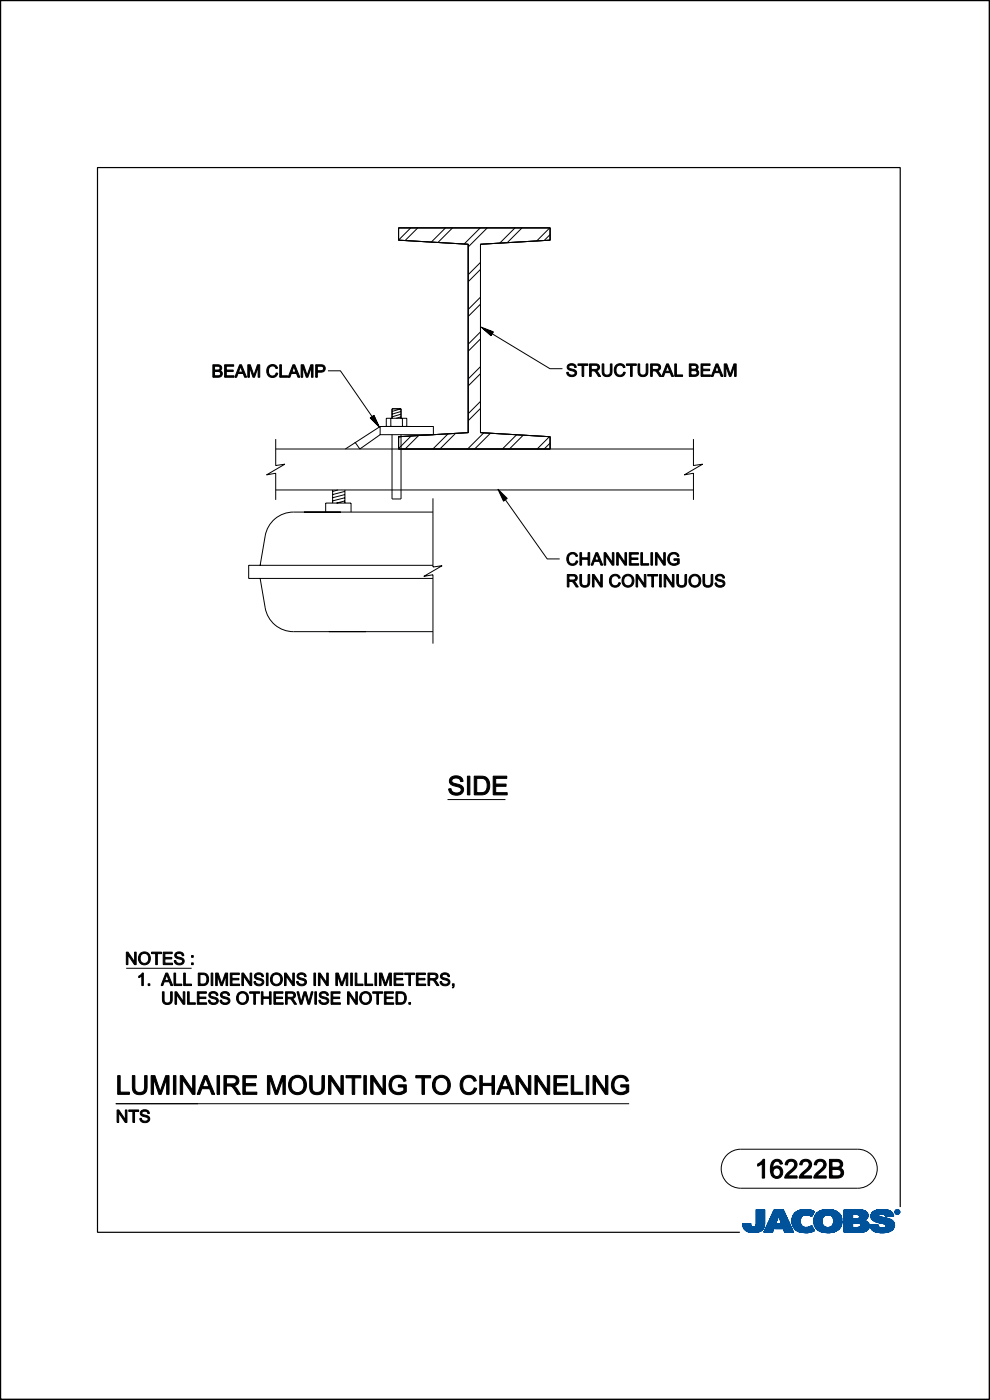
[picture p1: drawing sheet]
<svg xmlns="http://www.w3.org/2000/svg" width="210mm" height="297mm" viewBox="0 0 210 297" stroke-linecap="round" stroke-linejoin="round" font-family="sans-serif">
<path d="M191 256.1v-220.6h-170.3v225.9h136.2M.1 296.6v.3h209.7v-296.8h-209.7v296.8" fill="none" stroke="#000" stroke-width=".25"/>
<g fill="none" stroke="#000" stroke-width=".21">
<path d="M.1 .1h209.8v296.7h-209.8zM84.5 48.3h32.2v2.6l-14.8 .9v40l14.8 .8v2.7h-32.2v-2.7l14.8-.8v-40l-14.8-.9zM84.5 48.3h32.2v2.6l-14.8 .9v40l14.8 .8v2.7M84.5 48.3v2.6l14.8 .9v40l-14.8 .8v2.7M87.1 48.3l-2.6 2.6M88.6 48.3l-2.7 2.7M94.5 48.3l-3 3.1M96 48.3l-3.1 3.1M101.9 48.3l-3.4 3.5M101.9 55.7l-2.6 2.6M101.9 57.2l-2.6 2.6M103.4 48.3l-4.1 4.1"/>
<path d="M109.2 48.3l-3.2 3.3M110.7 48.3l-3.1 3.2M116.6 48.3l-2.8 2.8M116.7 49.8l-1.3 1.2M69.6 78.7h2.6l7.1 10.3-.2-.2 .1-.2 .4 .7-.6-.6 .3-.3 .6 1.3-1-1 .4-.5 .9 1.9-1.5-1.4 .6-.6 1.2 2.5-2-1.9 .8-.6M101.9 63l-2.6 2.6M101.9 70.4l-2.6 2.6M101.9 77.8l-2.6 2.6M101.9 64.5l-2.6 2.6M101.9 71.9l-2.6 2.6M101.9 79.3l-2.6 2.6M104.2 71.2l.5-.8-2.6-1 2.1 1.8 .3-.7-1.9-.8 1.5 1.4 .2-.6-1.3-.5 1.1 .9 .2-.4-.9-.3 .6 .5 .1-.2h-.3l12.9 7.7h2.6"/>
<path d="M58.5 95.3h88.6M58.5 93.2v5.6l1.9-.3-3.9 2.2 2-.3v5.6M80.6 92.2l-4.3 3.1-1-1.5M80.6 90.5l-7.3 4.8M80.6 90.5v1.7M80.6 90.5h11.3v1.7h-11.3M81.9 90.5v-1.8h4.4v1.8M82.9 88.7v1.8M83.2 92.2v13.7h1.9v-13.7M85 88.4l-.9 .3M85 87.9l-1.9 .5M85.1 87.3l-2 .6"/>
<path d="M85.1 86.7h-1.9v2M85.1 86.7v2M85.1 86.7l-2 .6M85.4 88.7v1.8M87.2 92.5l-2.7 2.7M88.8 92.4l-2.9 2.9M95 92l-3.2 3.3M96.6 91.9l-3.3 3.4M101.9 85.2l-2.6 2.6M101.9 86.6l-2.6 2.7M102.6 91.8l-3.4 3.5M104 91.9l-3.3 3.4"/>
<path d="M109.6 92.2l-3 3.1M111 92.3l-2.9 3M116.5 92.6l-2.6 2.7M116.7 94l-1.3 1.3M147.1 93.2v5.6l1.9-.3-3.8 2.2 1.9-.3v5.6M58.5 103.9h88.6M69.1 108.6v-1.9h5.4v1.9M70.6 103.9v2.8M71.7 103.9l-1.1 .3M73.2 103.9v2.8M73.2 104.2l-2.6 .7M73.2 104.9l-2.6 .7"/>
<path d="M73.2 105.6l-2.6 .7M73.2 106.3l-1.8 .4M91.8 108.6h-29.6a6.1 6.1 0 0 0-5.9 5.1l-1.1 6.2M91.8 119.9h-39.1v2.8h39.1M91.8 105.7v14.6l2-.3-3.9 2.3 1.9-.4v14.6M106.8 106.3l.8-.6-2-1.9 1.2 2.5 .6-.6-1.5-1.4 .9 1.9 .5-.5-1.1-1 .6 1.3 .4-.3-.7-.6 .4 .7 .1-.2-.2-.2 9.3 13.2h2.6M55.2 122.7l1.1 6.2a6.1 6.1 0 0 0 5.9 5.1h29.6M94.9 169.6h12.3M26.8 205.4h13.8M24.6 234.1h108.9M154.2 245l1.3-.9 1.6-.3h24.8a4.1 4.1 0 0 1 4.2 4.1 4.1 4.1 0 0 1-4.2 4.2h-24.8a4.1 4.1 0 0 1-3.8-2.6 4.1 4.1 0 0 1 .9-4.5z"/>
</g>
<g fill="#000" stroke="#000" stroke-width=".21">
<path d="M57 77.6a1.15 1.15 0 0 1 1.9 .5l-.4 .1a.87 .87 0 0 0-1.1-.5 .87 .87 0 0 0-.4 1.2 .82 .82 0 0 0 .7 .9 .82 .82 0 0 0 .9-.7l.3 .1a1.22 1.22 0 0 1-1.5 .8 1.22 1.22 0 0 1-.8-1.6z" fill-rule="evenodd"/>
<path d="M120.6 77.4a1.04 1.04 0 0 1 1.6 .5l-.3 .1a.63 .63 0 0 0-.6-.5 .63 .63 0 0 0-.6 .5l.3 .2a1.05 1.05 0 0 1 1.3 1.1 1.11 1.11 0 0 1-1.2 .6 1.11 1.11 0 0 1-.9-.9h.3a.72 .72 0 0 0 .7 .6 .72 .72 0 0 0 .8-.6l-.4-.3a.98 .98 0 0 1-1.2-1.2z" fill-rule="evenodd"/>
<path d="M122.6 77.2h2.1v.3h-.9v2.3h-.3v-2.3h-.9z" fill-rule="evenodd"/>
<path d="M125.1 77.2v2.6h.3v-1.1h.4a.81 .81 0 0 1 .8 .6l.4 .5h.4l-1-1.2a.74 .74 0 0 0 .8-.8 .74 .74 0 0 0-1-.6zM125.4 77.5h.9a.46 .46 0 0 1 .5 .5 .46 .46 0 0 1-.6 .4h-.8z" fill-rule="evenodd"/>
<path d="M127.7 77.2h.4v1.5a.71 .71 0 0 0 .7 .9 .71 .71 0 0 0 .7-.9v-1.5h.3v1.5a1.05 1.05 0 0 1-1 1.2 1.05 1.05 0 0 1-1.1-1.2z" fill-rule="evenodd"/>
<path d="M130.7 77.4a1.15 1.15 0 0 1 1.9 .5l-.3 .1a.87 .87 0 0 0-1.2-.4 .87 .87 0 0 0-.4 1.1 .82 .82 0 0 0 .7 .9 .82 .82 0 0 0 .9-.7l.3 .1a1.22 1.22 0 0 1-1.5 .8 1.22 1.22 0 0 1-.8-1.6z" fill-rule="evenodd"/>
<path d="M132.9 77.2h2.1v.3h-.9v2.3h-.4v-2.3h-.8z" fill-rule="evenodd"/>
<path d="M135.3 77.2h.4v1.5a.71 .71 0 0 0 .7 .9 .71 .71 0 0 0 .7-.9v-1.5h.3v1.5a1.05 1.05 0 0 1-1 1.2 1.05 1.05 0 0 1-1.1-1.2z" fill-rule="evenodd"/>
<path d="M138 77.2v2.6h.4v-1.1h.4a.81 .81 0 0 1 .8 .6l.3 .5h.4l-.9-1.2a.74 .74 0 0 0 .7-.8 .74 .74 0 0 0-.9-.6zM138.4 77.5h.8a.46 .46 0 0 1 .6 .5 .46 .46 0 0 1-.7 .4h-.7z" fill-rule="evenodd"/>
<path d="M141.4 77.2l-1 2.6h.4l.3-.8h1.1l.3 .8h.4l-1.1-2.6zM141.6 77.5l.5 1.3h-.9z" fill-rule="evenodd"/>
<path d="M143.1 77.2h.4v2.3h1.3v.3h-1.7z" fill-rule="evenodd"/>
<path d="M146.2 77.2v2.6h1a.75 .75 0 0 0 1-.4 .75 .75 0 0 0-.5-1 .67 .67 0 0 0 .3-.8 .67 .67 0 0 0-.8-.4zM146.6 77.5h.5a.44 .44 0 0 1 .6 .2 .44 .44 0 0 1-.1 .5l-1 .1zM146.6 78.6h.6a.49 .49 0 0 1 .7 .4 .49 .49 0 0 1-.7 .5h-.6z" fill-rule="evenodd"/>
<path d="M148.7 77.2h1.9v.3h-1.5v.8h1.4v.3h-1.4v.9h1.6v.3h-2z" fill-rule="evenodd"/>
<path d="M151.9 77.2l-1 2.6h.4l.2-.8h1.2l.3 .8h.4l-1.1-2.6zM152.1 77.5l.4 1.3h-.9z" fill-rule="evenodd"/>
<path d="M153.6 77.2h.6l.7 2.3 .8-2.3h.5v2.6h-.4v-2.2l-.8 2.2h-.3l-.7-2.2v2.2h-.4z" fill-rule="evenodd"/>
<path d="M45.2 77.4v2.6h1a.75 .75 0 0 0 .9-.4 .75 .75 0 0 0-.4-1 .67 .67 0 0 0 .3-.8 .67 .67 0 0 0-.8-.4zM45.5 77.7h.5a.44 .44 0 0 1 .6 .1 .44 .44 0 0 1-.1 .6l-1 .1zM45.5 78.8h.6a.49 .49 0 0 1 .7 .4 .49 .49 0 0 1-.6 .5h-.7z" fill-rule="evenodd"/>
<path d="M47.6 77.4h2v.3h-1.6v.8h1.5v.3h-1.5v.9h1.6v.3h-2z" fill-rule="evenodd"/>
<path d="M50.8 77.4l-1 2.6h.4l.3-.8h1.1l.3 .8h.4l-1.1-2.6zM51 77.7l.5 1.2h-.9z" fill-rule="evenodd"/>
<path d="M52.6 77.4h.5l.7 2.3 .8-2.3h.5v2.6h-.3v-2.2l-.8 2.2h-.3l-.8-2.2v2.2h-.3z" fill-rule="evenodd"/>
<path d="M59.3 77.4h.4v2.3h1.3v.3h-1.7z" fill-rule="evenodd"/>
<path d="M62.1 77.4l-1 2.6h.4l.3-.8h1.1l.3 .8h.4l-1.1-2.6zM62.3 77.7l.5 1.2h-.9z" fill-rule="evenodd"/>
<path d="M63.9 77.4h.5l.8 2.3 .7-2.3h.5v2.6h-.3v-2.2l-.8 2.2h-.3l-.8-2.2v2.2h-.3z" fill-rule="evenodd"/>
<path d="M67 77.4v2.6h.3v-1h.7a.81 .81 0 0 0 1-.9 .81 .81 0 0 0-1-.7zM67.3 77.7h.7a.49 .49 0 0 1 .6 .5 .49 .49 0 0 1-.6 .4h-.7z" fill-rule="evenodd"/>
<path d="M120.7 117.5a1.15 1.15 0 0 1 1.8 .5l-.3 .1a.87 .87 0 0 0-1.2-.5 .87 .87 0 0 0-.4 1.2 .82 .82 0 0 0 .7 .8 .82 .82 0 0 0 .9-.6l.4 .1a1.22 1.22 0 0 1-1.6 .8 1.22 1.22 0 0 1-.8-1.6z" fill-rule="evenodd"/>
<path d="M123 117.2h.4v1.1h1.3v-1.1h.4v2.7h-.4v-1.3h-1.3v1.3h-.4z" fill-rule="evenodd"/>
<path d="M126.4 117.2l-1 2.7h.4l.2-.8h1.2l.3 .8h.4l-1.1-2.7zM126.6 117.5l.4 1.3h-.9z" fill-rule="evenodd"/>
<path d="M128.1 117.2h.4l1.4 2.1v-2.1h.3v2.7h-.3l-1.4-2.1v2.1h-.4z" fill-rule="evenodd"/>
<path d="M130.8 117.2h.4l1.4 2.1v-2.1h.3v2.7h-.4l-1.4-2.1v2.1h-.3z" fill-rule="evenodd"/>
<path d="M133.5 117.2h1.9v.4h-1.6v.8h1.5v.3h-1.5v.9h1.7v.3h-2z" fill-rule="evenodd"/>
<path d="M135.9 117.2h.4v2.4h1.3v.3h-1.7z" fill-rule="evenodd"/>
<path d="M138.1 117.2h.3v2.7h-.3z" fill-rule="evenodd"/>
<path d="M139 117.2h.4l1.4 2.1v-2.1h.3v2.7h-.3l-1.4-2.1v2.1h-.4z" fill-rule="evenodd"/>
<path d="M142.1 117.5a1.21 1.21 0 0 1 1.9 .5l-.3 .1a.96 .96 0 0 0-1.3-.5 .96 .96 0 0 0-.4 1.4 1.05 1.05 0 0 0 1.7 .3v-.4h-.7v-.4h1.1v1a1.43 1.43 0 0 1-2.1 .1 1.43 1.43 0 0 1 .1-2.1z" fill-rule="evenodd"/>
<path d="M120.3 121.9v2.6h.4v-1.1h.4a.81 .81 0 0 1 .8 .6l.3 .5h.5l-1-1.2a.74 .74 0 0 0 .7-.8 .74 .74 0 0 0-.9-.6zM120.7 122.2h.8a.46 .46 0 0 1 .6 .5 .46 .46 0 0 1-.7 .3h-.7z" fill-rule="evenodd"/>
<path d="M123 121.9h.4v1.5a.71 .71 0 0 0 .6 .9 .71 .71 0 0 0 .7-.9v-1.5h.4v1.5a1.05 1.05 0 0 1-1.1 1.2 1.05 1.05 0 0 1-1-1.2z" fill-rule="evenodd"/>
<path d="M125.7 121.9h.3l1.4 2.1v-2.1h.4v2.6h-.4l-1.4-2.1v2.1h-.3z" fill-rule="evenodd"/>
<path d="M129.7 122.1a1.15 1.15 0 0 1 1.9 .5l-.4 .1a.87 .87 0 0 0-1.1-.5 .87 .87 0 0 0-.5 1.2 .82 .82 0 0 0 .8 .9 .82 .82 0 0 0 .9-.7l.3 .1a1.22 1.22 0 0 1-1.5 .8 1.22 1.22 0 0 1-.8-1.6z" fill-rule="evenodd"/>
<path d="M132.3 122.2a1.34 1.34 0 0 0 0 2 1.34 1.34 0 0 0 2-.3 1.33 1.33 0 0 0-.2-1.7 1.33 1.33 0 0 0-1.8 0zM132.6 122.4a.99 .99 0 0 1 1.5 .8 .99 .99 0 0 1-1.5 .8l-.3-.8z" fill-rule="evenodd"/>
<path d="M134.9 121.9h.4l1.4 2.1v-2.1h.3v2.6h-.4l-1.3-2.1v2.1h-.4z" fill-rule="evenodd"/>
<path d="M137.4 121.9h2.1v.3h-.9v2.3h-.3v-2.3h-.9z" fill-rule="evenodd"/>
<path d="M139.9 121.9h.4v2.6h-.4z" fill-rule="evenodd"/>
<path d="M140.9 121.9h.3l1.4 2.1v-2.1h.4v2.6h-.4l-1.4-2.1v2.1h-.3z" fill-rule="evenodd"/>
<path d="M143.6 121.9h.3v1.5a.71 .71 0 0 0 .7 .9 .71 .71 0 0 0 .7-.9v-1.5h.3v1.5a1.05 1.05 0 0 1-1 1.2 1.05 1.05 0 0 1-1-1.2z" fill-rule="evenodd"/>
<path d="M146.5 122.2a1.34 1.34 0 0 0 0 2 1.34 1.34 0 0 0 2-.3 1.33 1.33 0 0 0-.2-1.7 1.33 1.33 0 0 0-1.8 0zM146.8 122.4a.99 .99 0 0 1 1.5 .8 .99 .99 0 0 1-1.6 .8l-.2-.8z" fill-rule="evenodd"/>
<path d="M149.1 121.9h.4v1.5a.71 .71 0 0 0 .7 .9 .71 .71 0 0 0 .6-.9v-1.5h.4v1.5a1.05 1.05 0 0 1-1 1.2 1.05 1.05 0 0 1-1.1-1.2z" fill-rule="evenodd"/>
<path d="M152 122a1.04 1.04 0 0 1 1.7 .6l-.3 .1a.63 .63 0 0 0-.7-.6 .63 .63 0 0 0-.6 .6l.4 .2a1.05 1.05 0 0 1 1.2 1.1 1.11 1.11 0 0 1-1.1 .6 1.11 1.11 0 0 1-.9-.9l.3-.1a.72 .72 0 0 0 .7 .7 .72 .72 0 0 0 .7-.6l-.4-.3a.98 .98 0 0 1-1.1-1.2z" fill-rule="evenodd"/>
<path d="M95.6 165a1.56 1.56 0 0 1 2.6 .8h-.5a1 1 0 0 0-.9-.7 1 1 0 0 0-1 .5l.3 .5a2.97 2.97 0 0 1 2.2 1 1.31 1.31 0 0 1-1.8 1.6 1.35 1.35 0 0 1-1.3-1.3l.5-.1a1.14 1.14 0 0 0 1 .9 1.14 1.14 0 0 0 1.1-.6 1.5 1.5 0 0 0-1.5-.9 1.03 1.03 0 0 1-.9-.6 1.03 1.03 0 0 1 .2-1.1z" fill-rule="evenodd"/>
<path d="M99.1 164.7h.6v3.9h-.6z" fill-rule="evenodd"/>
<path d="M100.6 164.7v3.9h1.4a1.79 1.79 0 0 0 1.9-2.3 1.64 1.64 0 0 0-1.9-1.6zM101.1 165.1h.9a1.4 1.4 0 0 1 1.3 2.1 1.11 1.11 0 0 1-1.3 1h-.9z" fill-rule="evenodd"/>
<path d="M104.6 164.7h2.9v.4h-2.4v1.2h2.2v.5h-2.2v1.4h2.5v.4h-3z" fill-rule="evenodd"/>
<path d="M26.8 202h.4l1.4 2.1v-2.1h.3v2.6h-.4l-1.4-2v2h-.3z" fill-rule="evenodd"/>
<path d="M29.7 202.3a1.34 1.34 0 0 0 0 2 1.34 1.34 0 0 0 2-.3 1.33 1.33 0 0 0-.2-1.7 1.33 1.33 0 0 0-1.8 0zM30 202.5a.99 .99 0 0 1 1.6 .8 .99 .99 0 0 1-1.6 .8l-.3-.7z" fill-rule="evenodd"/>
<path d="M29.4 207.1l.8-.7h.2v2.7h-.3v-2.1l-.7 .4z" fill-rule="evenodd"/>
<path d="M31.4 208.7h.4v.4h-.4z" fill-rule="evenodd"/>
<path d="M32.2 202h2.1v.3h-.9v2.3h-.4v-2.3h-.8z" fill-rule="evenodd"/>
<path d="M35.2 206.4l-1 2.7h.3l.3-.8h1.1l.3 .8h.4l-1-2.7zM35.4 206.7l.4 1.3h-.9z" fill-rule="evenodd"/>
<path d="M34.6 202h1.9v.3h-1.5v.8h1.4v.3h-1.4v.9h1.6v.3h-2z" fill-rule="evenodd"/>
<path d="M34.5 210.4h.3v1.5a.71 .71 0 0 0 .7 .9 .71 .71 0 0 0 .7-.9v-1.5h.3v1.5a1.05 1.05 0 0 1-1 1.2 1.05 1.05 0 0 1-1-1.2z" fill-rule="evenodd"/>
<path d="M36.9 206.4h.4v2.4h1.3v.3h-1.7z" fill-rule="evenodd"/>
<path d="M37.3 202.1a1.04 1.04 0 0 1 1.7 .6l-.3 .1a.63 .63 0 0 0-.7-.5 .63 .63 0 0 0-.6 .5l.4 .2a1.05 1.05 0 0 1 1.2 1.1 1.11 1.11 0 0 1-1.1 .6 1.11 1.11 0 0 1-.9-.9h.3a.72 .72 0 0 0 .7 .6 .72 .72 0 0 0 .7-.6l-.4-.3a.98 .98 0 0 1-1.1-1.2z" fill-rule="evenodd"/>
<path d="M37.1 210.4h.4l1.4 2.1v-2.1h.3v2.7h-.4l-1.3-2.1v2.1h-.4z" fill-rule="evenodd"/>
<path d="M39 206.4h.3v2.4h1.3v.3h-1.6z" fill-rule="evenodd"/>
<path d="M39.8 210.4h.3v2.3h1.3v.4h-1.6z" fill-rule="evenodd"/>
<path d="M40.6 202.7v.4h.4v-.4zM40.6 204.3v.3h.4v-.3z" fill-rule="evenodd"/>
<path d="M41.9 210.4h1.9v.3h-1.6v.8h1.5v.3h-1.5v.9h1.6v.4h-1.9z" fill-rule="evenodd"/>
<path d="M42.1 206.4v2.7h.9a1.33 1.33 0 0 0 1.2-1.4 1.33 1.33 0 0 0-1.2-1.3zM42.4 206.7h.6a1.02 1.02 0 0 1 .9 1.1 1.02 1.02 0 0 1-.9 1h-.6z" fill-rule="evenodd"/>
<path d="M44.6 210.6a1.04 1.04 0 0 1 1.6 .5l-.3 .1a.63 .63 0 0 0-.6-.5 .63 .63 0 0 0-.6 .5l.3 .2a1.05 1.05 0 0 1 1.3 1.1 1.11 1.11 0 0 1-1.2 .6 1.11 1.11 0 0 1-.9-.9h.3a.72 .72 0 0 0 .7 .6 .72 .72 0 0 0 .8-.6l-.4-.3a.98 .98 0 0 1-1.2-1.2z" fill-rule="evenodd"/>
<path d="M44.8 206.4h.3v2.7h-.3z" fill-rule="evenodd"/>
<path d="M45.7 206.4h.6l.7 2.3 .8-2.3h.5v2.7h-.4v-2.2l-.7 2.2h-.3l-.8-2.3v2.3h-.4z" fill-rule="evenodd"/>
<path d="M47 210.6a1.04 1.04 0 0 1 1.7 .5l-.3 .1a.63 .63 0 0 0-.7-.5 .63 .63 0 0 0-.6 .5l.4 .2a1.05 1.05 0 0 1 1.2 1.1 1.11 1.11 0 0 1-1.1 .6 1.11 1.11 0 0 1-.9-.9h.3a.72 .72 0 0 0 .7 .6 .72 .72 0 0 0 .7-.6l-.4-.3a.98 .98 0 0 1-1.1-1.2z" fill-rule="evenodd"/>
<path d="M48.8 206.4h2v.3h-1.6v.9h1.5v.3h-1.5v.9h1.6v.3h-2z" fill-rule="evenodd"/>
<path d="M50.5 210.7a1.34 1.34 0 0 0 .1 2 1.34 1.34 0 0 0 1.9-.2 1.33 1.33 0 0 0-.2-1.8 1.33 1.33 0 0 0-1.8 0zM50.8 210.9a.99 .99 0 0 1 1.6 .8 .99 .99 0 0 1-1.6 .8l-.3-.7z" fill-rule="evenodd"/>
<path d="M51.3 206.4h.4l1.4 2.1v-2.1h.3v2.7h-.4l-1.4-2.1v2.1h-.3z" fill-rule="evenodd"/>
<path d="M53 210.4h2.1v.3h-.9v2.4h-.4v-2.4h-.8z" fill-rule="evenodd"/>
<path d="M54.2 206.6a1.04 1.04 0 0 1 1.7 .6h-.3a.63 .63 0 0 0-.7-.5 .63 .63 0 0 0-.6 .5l.4 .3a1.05 1.05 0 0 1 1.2 1 1.11 1.11 0 0 1-1.1 .6 1.11 1.11 0 0 1-.9-.9h.3a.72 .72 0 0 0 .7 .6 .72 .72 0 0 0 .7-.6l-.4-.2a.98 .98 0 0 1-1.1-1.3z" fill-rule="evenodd"/>
<path d="M55.4 210.4h.4v1.1h1.4v-1.1h.3v2.7h-.3v-1.3h-1.4v1.3h-.4z" fill-rule="evenodd"/>
<path d="M56.5 206.4h.4v2.7h-.4z" fill-rule="evenodd"/>
<path d="M57.7 206.8a1.34 1.34 0 0 0 0 2 1.34 1.34 0 0 0 2-.3 1.33 1.33 0 0 0-.2-1.8 1.33 1.33 0 0 0-1.8 .1zM58 206.9a.99 .99 0 0 1 1.6 .9 .99 .99 0 0 1-1.6 .7l-.3-.7z" fill-rule="evenodd"/>
<path d="M58.1 210.4h1.9v.3h-1.5v.8h1.4v.3h-1.4v.9h1.6v.4h-2z" fill-rule="evenodd"/>
<path d="M60.4 206.4h.3l1.4 2.1v-2.1h.3v2.7h-.3l-1.4-2.1v2.1h-.3z" fill-rule="evenodd"/>
<path d="M60.6 210.4v2.7h.3v-1.2l.8 .1 .8 1.1h.4l-1-1.3a.74 .74 0 0 0 .8-.8 .74 .74 0 0 0-1-.6zM60.9 210.7h.9a.46 .46 0 0 1 .5 .5 .46 .46 0 0 1-.6 .4h-.8z" fill-rule="evenodd"/>
<path d="M63.3 206.6a1.04 1.04 0 0 1 1.6 .6h-.3a.63 .63 0 0 0-.6-.5 .63 .63 0 0 0-.6 .5l.3 .3a1.05 1.05 0 0 1 1.3 1 1.11 1.11 0 0 1-1.2 .6 1.11 1.11 0 0 1-.9-.9h.3a.72 .72 0 0 0 .7 .6 .72 .72 0 0 0 .8-.6l-.4-.2a.98 .98 0 0 1-1.2-1.3z" fill-rule="evenodd"/>
<path d="M63 210.4h.4l.5 2.3 .6-2.3h.4l.6 2.3 .5-2.3h.4l-.7 2.7h-.4l-.6-2.4-.6 2.4h-.4z" fill-rule="evenodd"/>
<path d="M66.6 206.4h.3v2.7h-.3z" fill-rule="evenodd"/>
<path d="M66.8 210.4h.3v2.7h-.3z" fill-rule="evenodd"/>
<path d="M67.5 206.4h.4l1.4 2.1v-2.1h.3v2.7h-.3l-1.4-2.1v2.1h-.4z" fill-rule="evenodd"/>
<path d="M68 210.6a1.04 1.04 0 0 1 1.7 .5l-.4 .1a.63 .63 0 0 0-.6-.5 .63 .63 0 0 0-.6 .5l.4 .2a1.05 1.05 0 0 1 1.2 1.1 1.11 1.11 0 0 1-1.1 .6 1.11 1.11 0 0 1-1-.9h.4a.72 .72 0 0 0 .7 .6 .72 .72 0 0 0 .7-.6l-.4-.3a.98 .98 0 0 1-1.2-1.2z" fill-rule="evenodd"/>
<path d="M70.2 210.4h1.9v.3h-1.5v.8h1.4v.3h-1.4v.9h1.6v.4h-2z" fill-rule="evenodd"/>
<path d="M71.2 206.4h.6l.7 2.3 .8-2.3h.5v2.7h-.4v-2.2l-.7 2.2h-.4l-.7-2.3v2.3h-.4z" fill-rule="evenodd"/>
<path d="M73.7 210.4h.4l1.4 2.1v-2.1h.3v2.7h-.4l-1.4-2.1v2.1h-.3z" fill-rule="evenodd"/>
<path d="M74.4 206.4h.3v2.7h-.3z" fill-rule="evenodd"/>
<path d="M75.3 206.4h.4v2.4h1.3v.3h-1.7z" fill-rule="evenodd"/>
<path d="M76.6 210.7a1.34 1.34 0 0 0 .1 2 1.34 1.34 0 0 0 2-.2 1.33 1.33 0 0 0-.3-1.8 1.33 1.33 0 0 0-1.8 0zM76.9 210.9a.99 .99 0 0 1 1.6 .8 .99 .99 0 0 1-1.6 .8l-.3-.7z" fill-rule="evenodd"/>
<path d="M77.4 206.4h.4v2.4h1.3v.3h-1.7z" fill-rule="evenodd"/>
<path d="M79.5 206.4h.4v2.7h-.4z" fill-rule="evenodd"/>
<path d="M79.1 210.4h2.1v.3h-.9v2.4h-.4v-2.4h-.8z" fill-rule="evenodd"/>
<path d="M80.5 206.4h.5l.8 2.3 .7-2.3h.5v2.7h-.3v-2.2l-.8 2.2h-.3l-.8-2.3v2.3h-.3z" fill-rule="evenodd"/>
<path d="M81.5 210.4h2v.3h-1.6v.8h1.5v.3h-1.5v.9h1.6v.4h-2z" fill-rule="evenodd"/>
<path d="M83.6 206.4h1.9v.3h-1.6v.9h1.5v.3h-1.5v.9h1.7v.3h-2z" fill-rule="evenodd"/>
<path d="M84 210.4v2.7h1a1.33 1.33 0 0 0 1.2-1.4 1.33 1.33 0 0 0-1.3-1.3zM84.3 210.7h.6a1.02 1.02 0 0 1 .9 1 1.02 1.02 0 0 1-.9 1h-.6z" fill-rule="evenodd"/>
<path d="M86.7 212.7h.4v.4h-.4z" fill-rule="evenodd"/>
<path d="M85.9 206.4h2.1v.3h-.9v2.4h-.4v-2.4h-.8z" fill-rule="evenodd"/>
<path d="M88.3 206.4h1.9v.3h-1.5v.9h1.4v.3h-1.4v.9h1.6v.3h-2z" fill-rule="evenodd"/>
<path d="M90.8 206.4v2.7h.3v-1.2l.8 .1 .8 1.1h.4l-.9-1.2a.74 .74 0 0 0 .7-.9 .74 .74 0 0 0-.9-.6zM91.1 206.7h.9a.46 .46 0 0 1 .5 .5 .46 .46 0 0 1-.6 .4h-.8z" fill-rule="evenodd"/>
<path d="M93.7 206.6a1.04 1.04 0 0 1 1.7 .6h-.4a.63 .63 0 0 0-.6-.5 .63 .63 0 0 0-.6 .5l.4 .3a1.05 1.05 0 0 1 1.2 1 1.11 1.11 0 0 1-1.1 .6 1.11 1.11 0 0 1-1-.9h.4a.72 .72 0 0 0 .7 .6 .72 .72 0 0 0 .7-.6l-.4-.2a.98 .98 0 0 1-1.2-1.3z" fill-rule="evenodd"/>
<path d="M96 208.7h.3v.6l-.3 .3-.1-.1 .2-.4h-.1z" fill-rule="evenodd"/>
<path d="M24.8 235.5h.4l1.4 2.1v-2.1h.3v2.6h-.3l-1.4-2.1v2.1h-.4z" fill-rule="evenodd"/>
<path d="M25 228.2h.5v3.5h1.9v.5h-2.4z" fill-rule="evenodd"/>
<path d="M27.3 235.5h2.1v.3h-.9v2.3h-.3v-2.3h-.9z" fill-rule="evenodd"/>
<path d="M30 235.6a1.04 1.04 0 0 1 1.7 .6h-.3a.63 .63 0 0 0-.7-.5 .63 .63 0 0 0-.6 .6l.4 .2a1.05 1.05 0 0 1 1.2 1.1 1.11 1.11 0 0 1-1.1 .6 1.11 1.11 0 0 1-.9-.9l.3-.1a.72 .72 0 0 0 .7 .7 .72 .72 0 0 0 .7-.6l-.4-.3a.98 .98 0 0 1-1.1-1.2z" fill-rule="evenodd"/>
<path d="M28.1 228.2h.5v2.3a1.06 1.06 0 0 0 1 1.3 1.06 1.06 0 0 0 1.1-1.3v-2.3h.5v2.3a1.57 1.57 0 0 1-1.6 1.7 1.57 1.57 0 0 1-1.5-1.7z" fill-rule="evenodd"/>
<path d="M32.1 228.2h.8l1.1 3.4 1.1-3.4h.8v4h-.5v-3.4l-1.2 3.4h-.5l-1.1-3.4v3.4h-.5z" fill-rule="evenodd"/>
<path d="M36.8 228.2h.5v4h-.5z" fill-rule="evenodd"/>
<path d="M38.2 228.2h.6l2.1 3.1v-3.1h.5v4h-.6l-2.1-3.2v3.2h-.5z" fill-rule="evenodd"/>
<path d="M43.3 228.2l-1.5 4h.6l.4-1.2h1.7l.4 1.2h.6l-1.6-4zM43.6 228.6l.7 1.9h-1.3z" fill-rule="evenodd"/>
<path d="M46 228.2h.6v4h-.6z" fill-rule="evenodd"/>
<path d="M47.5 228.2v4h.5v-1.8h.6a1.22 1.22 0 0 1 1.2 .9l.5 .9h.7l-.8-1.3-.6-.5a1.1 1.1 0 0 0 1.1-1.3 1.1 1.1 0 0 0-1.4-.9zM48 228.6h1.3a.7 .7 0 0 1 .8 .8 .7 .7 0 0 1-.9 .5h-1.2z" fill-rule="evenodd"/>
<path d="M51.5 228.2h2.9v.5h-2.4v1.2h2.2v.4h-2.2v1.4h2.5v.5h-3z" fill-rule="evenodd"/>
<path d="M56.7 228.2h.8l1.2 3.4 1.1-3.4h.7v4h-.5v-3.4l-1.1 3.4h-.5l-1.2-3.4v3.4h-.5z" fill-rule="evenodd"/>
<path d="M61.7 228.7a2.05 2.05 0 0 0-.3 2.5 2.05 2.05 0 0 0 2.4 .9 2.03 2.03 0 0 0 1-2.9 2.03 2.03 0 0 0-3.1-.5zM62.2 229a1.43 1.43 0 0 1 1.7-.2 1.43 1.43 0 0 1 .5 1.7 1.4 1.4 0 0 1-1.7 1.2 1.4 1.4 0 0 1-.9-1.9z" fill-rule="evenodd"/>
<path d="M65.7 228.2h.5v2.3a1.06 1.06 0 0 0 1.1 1.3 1.06 1.06 0 0 0 1-1.3v-2.3h.5v2.3a1.57 1.57 0 0 1-1.5 1.7 1.57 1.57 0 0 1-1.6-1.7z" fill-rule="evenodd"/>
<path d="M69.7 228.2h.5l2.1 3.1v-3.1h.5v4h-.5l-2.1-3.2v3.2h-.5z" fill-rule="evenodd"/>
<path d="M73.4 228.2h3.2v.5h-1.4v3.5h-.5v-3.5h-1.3z" fill-rule="evenodd"/>
<path d="M77.2 228.2h.5v4h-.5z" fill-rule="evenodd"/>
<path d="M78.6 228.2h.6l2.1 3.1v-3.1h.5v4h-.6l-2.1-3.2v3.2h-.5z" fill-rule="evenodd"/>
<path d="M83 228.7a1.85 1.85 0 0 1 3.1 .6l-.5 .1a1.39 1.39 0 0 0-1.8-.7 1.39 1.39 0 0 0-.7 1.8 1.55 1.55 0 0 0 2.6 .8v-.7h-1.2v-.5h1.7v1.5a2.15 2.15 0 0 1-3.1 .1 2.15 2.15 0 0 1-.1-3z" fill-rule="evenodd"/>
<path d="M88.2 228.2h3.2v.5h-1.4v3.5h-.5v-3.5h-1.3z" fill-rule="evenodd"/>
<path d="M92.3 228.7a2.05 2.05 0 0 0-.4 2.5 2.05 2.05 0 0 0 2.5 .9 2.03 2.03 0 0 0 .9-2.9 2.03 2.03 0 0 0-3-.5zM92.7 229a1.43 1.43 0 0 1 1.8-.2 1.43 1.43 0 0 1 .5 1.7 1.4 1.4 0 0 1-1.8 1.2 1.4 1.4 0 0 1-.9-1.9z" fill-rule="evenodd"/>
<path d="M98.1 228.7a1.74 1.74 0 0 1 2.9 .6l-.5 .1a1.25 1.25 0 0 0-1.5-.8 1.25 1.25 0 0 0-.9 1.5 1.26 1.26 0 0 0 .9 1.6 1.26 1.26 0 0 0 1.6-.9l.5 .1a1.83 1.83 0 0 1-2.3 1.2 1.83 1.83 0 0 1-1.2-2.3z" fill-rule="evenodd"/>
<path d="M101.8 228.2h.5v1.6h2.1v-1.6h.5v4h-.5v-1.9h-2.1v1.9h-.5z" fill-rule="evenodd"/>
<path d="M106.9 228.2l-1.6 4h.6l.4-1.2h1.7l.4 1.2h.6l-1.6-4zM107.1 228.6l.7 1.9h-1.3z" fill-rule="evenodd"/>
<path d="M109.5 228.2h.5l2.1 3.1v-3.1h.5v4h-.5l-2.1-3.2v3.2h-.5z" fill-rule="evenodd"/>
<path d="M113.5 228.2h.5l2.1 3.1v-3.1h.5v4h-.5l-2.1-3.2v3.2h-.5z" fill-rule="evenodd"/>
<path d="M117.5 228.2h2.9v.5h-2.4v1.2h2.2v.4h-2.2v1.4h2.5v.5h-3z" fill-rule="evenodd"/>
<path d="M121.2 228.2h.5v3.5h1.9v.5h-2.4z" fill-rule="evenodd"/>
<path d="M124.4 228.2h.5v4h-.5z" fill-rule="evenodd"/>
<path d="M125.8 228.2h.5l2.1 3.1v-3.1h.5v4h-.5l-2.1-3.2v3.2h-.5z" fill-rule="evenodd"/>
<path d="M130.2 228.7a1.85 1.85 0 0 1 3.1 .6l-.5 .1a1.39 1.39 0 0 0-1.8-.7 1.39 1.39 0 0 0-.7 1.8 1.55 1.55 0 0 0 2.5 .8v-.7h-1.1v-.5h1.7v1.5a2.15 2.15 0 0 1-3.1 .1 2.15 2.15 0 0 1-.1-3z" fill-rule="evenodd"/>
<path d="M160.7 246.9l.7-.4 .5-.6h.3v4h-.5v-3.1l-1 .6z" fill-rule="evenodd"/>
<path d="M163.8 246.4a3 3 0 0 0 .2 3.3 1.28 1.28 0 0 0 2-.8 1.28 1.28 0 0 0-1.7-1.4l-.4 .4a1.12 1.12 0 0 1 1.1-1.5l.3 .1 .2 .5 .5-.1a1.19 1.19 0 0 0-.9-.9 1.19 1.19 0 0 0-1.3 .4zM164.2 248a.83 .83 0 0 1 1.3 .6 .83 .83 0 0 1-1.2 .8 1.04 1.04 0 0 1-.1-1.4z" fill-rule="evenodd"/>
<path d="M166.9 246.2a1.27 1.27 0 0 1 2 .2 1.27 1.27 0 0 1-.5 1.9l-1.3 1.2h2v.4h-2.6a3.1 3.1 0 0 1 1.5-1.9 .84 .84 0 0 0 .6-.9 .84 .84 0 0 0-.8-.8l-.5 .3-.3 .5h-.5z" fill-rule="evenodd"/>
<path d="M170 246.2a1.27 1.27 0 0 1 2 .2 1.27 1.27 0 0 1-.6 1.9l-1.2 1.2h2v.4h-2.7a3.1 3.1 0 0 1 1.6-1.9 .84 .84 0 0 0 .6-.9 .84 .84 0 0 0-.8-.8l-.6 .3-.2 .5h-.5z" fill-rule="evenodd"/>
<path d="M173.1 246.2a1.27 1.27 0 0 1 1.9 .2 1.27 1.27 0 0 1-.5 1.9l-1.2 1.2h1.9v.4h-2.6a3.1 3.1 0 0 1 1.6-1.9 .84 .84 0 0 0 .5-.9 .84 .84 0 0 0-.7-.8l-.6 .3-.2 .5h-.5z" fill-rule="evenodd"/>
<path d="M175.9 246v3.9h1.6a1.12 1.12 0 0 0 1.4-.7 1.12 1.12 0 0 0-.7-1.4 1.01 1.01 0 0 0 .5-1.3 1.01 1.01 0 0 0-1.3-.5zM176.5 246.4h.8a.66 .66 0 0 1 .9 .6 .66 .66 0 0 1-.9 .6h-.8zM176.5 248.1h.9a.73 .73 0 0 1 1 .6 .73 .73 0 0 1-.9 .8h-1z" fill-rule="evenodd"/>
</g>
<g fill="none" stroke="#00529a" stroke-width=".21">
<path d="M157.5 259.7l.2 .7M157.5 259.7h1.8M157.5 259.7l1.8 .1M157.6 259.8h1.7M157.6 259.8l1.7 .1M157.6 259.9h1.7M157.6 259.9l1.7 .1M157.6 260h1.7M157.8 259.7h1.5M159.3 259.6v.3M159.3 259.6l-1.8 .1M159.3 259.6h-.4"/>
<path d="M159.3 259.9a.57 .57 0 0 0 1 .3M160.4 259.9l-.1 .3M160.4 259.6v.3M160.4 256.6h1.8v2.7M160.4 258.5h1.8M160.4 256.6h1.8M160.4 256.6v3M160.4 257.4h1.8M160.4 256.8h1.8M160.4 256.7h1.8M160.4 256.9h1.8M160.4 257h1.8"/>
<path d="M160.4 257.1h1.8M160.4 257.2h1.8M160.4 257.3h1.8M160.4 257.5h1.8M160.4 257.6h1.8M160.4 257.7h1.8M160.4 257.8h1.8M160.4 257.9h1.8M160.4 258h1.8M160.4 258.1h1.8M160.4 258.2h1.8M160.4 258.3h1.8"/>
<path d="M160.4 258.4h1.8M160.4 258.6h1.8M160.4 258.7h1.8M160.4 258.8h1.8M160.4 258.9h1.8M160.4 259h1.8M160.4 259.1h1.8M160.4 259.2h1.8M160.4 259.3h1.8M160.4 259.4h1.8M162.1 260h-1.8M162.2 259.9l-1.8 .1"/>
<path d="M162.2 259.9h-1.8M162.2 259.8l-.1 .3M162.2 259.8l-1.8 .1M162.2 259.8h-1.8M162.2 259.7l-1.8 .1M162.2 259.7h-1.8M162.2 259.6l-1.8 .1M162.2 259.6h-1.8M162.2 259.5l-1.8 .1M162.2 259.3v.5M162.2 259.3v-2.7h-1.8v3M162.2 258.9l-1.8 .1"/>
<path d="M162.2 257h-1.8M162.2 259.5h-1.8M162.2 259.4h-1.8M163.6 258h3.2M163.6 258h3.1M163.6 257.9h3.1M163.7 257.9h3M163.7 257.8h3M163.7 257.7h2.9M163.8 257.6h2.8M163.8 257.5h2.8M163.8 257.5h2.7"/>
<path d="M163.9 257.4h2.6M163.9 257.3h2.6M163.9 257.3h2.5M164 257.2h2.4M164 257.1h2.4M164 257.1h2.3M164.1 257h2.2M164.1 256.9h2.2M164.1 256.8h2.1M164.2 256.8h2M164.2 256.7h2M164.2 256.7h2l2.1 4.7h-1.8l-.3-.8h-1.7l.4-1h.9l-.6-1.7-1.3 3.5h-1.9z"/>
<path d="M164.4 260h-1.7M164.4 259.9l-1.7 .1M164.4 259.9h-1.7M164.4 259.8l-1.7 .1M164.5 259.8h-1.7M164.5 259.7l-1.7 .1M164.5 259.7h-1.7M164.5 259.6l-1.7 .1M164.5 259.6h-1.6M164.6 259.5h-1.7M164.6 259.4h-1.7M164.6 259.3l-1.6 .1"/>
<path d="M164.6 259.3h-1.6M164.7 259.2l-1.7 .1M164.7 259.2h-1.7M164.7 259.1l-1.6 .1M164.7 260h3M164.7 259.1h-1.6M164.7 259.9h2.9M164.7 259l-1.6 .1M164.8 259.9h2.8M164.8 259h-1.7M164.8 259.8h2.8M164.8 258.9l-1.6 .1"/>
<path d="M164.8 258.9h-1.6M164.8 259.7h2.7M164.8 258.8l-1.6 .1M164.8 258.8h-1.6M164.9 258.7l-1.6 .1M164.9 258.7h-1.6M164.9 258.6l-1.6 .1M164.9 258.6h-1.6M164.9 258.5h-1.5M165 258.4l-1.6 .1M165 258.4h-1.6M165 258.3l-1.6 .1"/>
<path d="M165 258.3h-1.6M165 258.2l-1.5 .1M165.1 258.2h-1.6M165.1 258.1l-1.6 .1M165.1 258.1h-1.6M165.1 258l-1.5 .1M165.2 257.9l.6 1.7h-.9l-.4 1 3.5 .1M165.2 257.9l.6 1.7M165.2 258l1.6 .1M165.2 258.1h1.6M165.2 258.1l1.6 .1M165.3 258.2h1.6"/>
<path d="M165.3 258.2l1.6 .1M165.3 258.3h1.6M165.3 258.3l1.6 .1M165.3 258.4h1.7M165.4 258.4l1.6 .1M165.4 258.5h1.6M165.4 258.6h1.6M165.4 258.6l1.7 .1M165.4 258.7h1.7M165.5 258.7l1.6 .1M165.5 258.8h1.6M165.5 258.8l1.7 .1"/>
<path d="M165.5 258.9h1.7M165.5 258.9l1.7 .1M165.6 259h1.6M165.6 259l1.7 .1M165.6 259.1h1.7M165.6 259.1l1.7 .1M165.6 259.2h1.7M165.7 259.2l1.7 .1M165.7 259.3h1.7M165.7 259.3l1.7 .1M165.7 259.4h1.7M165.7 259.5h1.7"/>
<path d="M165.8 259.5h1.7M165.8 259.6h1.7M166.2 256.7l2.1 4.7M166.2 256.7h-2l-2.2 4.7h1.9l1.3-3.5M168 259h1.8M168 258.9l.1 1M168 259.1h1.8M168 259.1l1.8 .1M168 259.2h1.8M168 259.2l1.8 .1M168 259.3h1.8M168 259.4h1.8"/>
<path d="M168 259.5h1.8M168 259.5l1.8 .1M168 259.6h1.8M168 259.6l1.8 .1M168.1 259.7h1.8M168.1 259.7l1.8 .1M168.1 259.8h1.8M168.1 259.8l1.8 .1M168.1 259.9a2.59 2.59 0 0 0 2.9 1.6l.7-.1 1.1-.3M168.1 259.9h1.9M168.1 259.9l1.9 .1M168.1 260h1.9"/>
<path d="M168.2 257.9l-.2 1M169 257.1h3.8M169.1 257h3.6M169.2 257h3.4M169.3 256.9h3.2M169.4 256.9h3M169.5 256.8h2.8M169.7 256.7h2.4M169.8 259.1v.6M169.8 259h-1.8M169.8 258.9l-1.8 .1M169.8 258.9h-1.8"/>
<path d="M169.8 258.8l-1.8 .1M169.8 258.8h-1.8M169.8 258.7l-1.8 .1M169.8 258.7h-1.8M169.8 258.6h-1.8M169.8 258.5h-1.8M169.8 259.7a1.49 1.49 0 0 0 2.4 .3M169.9 258.4l-1.9 .1M169.9 258.4h-1.9M169.9 258.3l-1.9 .1M169.9 258.3l-.1 .8M169.9 258.3h-1.8"/>
<path d="M169.9 256.7h2M169.9 258.2l-1.8 .1M170 258.2h-1.9M170 258.1l-1.9 .1M170 258.1l-.1 .2M170 258.1h-1.9M170.1 258l-2 .1M170.2 258h-2M170.2 257.9l-2 .1M170.3 257.9h-2.1M170.4 256.6h1.1M170.4 257.8l-2.2 .1"/>
<path d="M170.6 257.8h-2.3M170.9 257.7l-2.6 .1M171.1 257.7h1.3M171.6 257.8h.7M171.7 257.8h.6M171.7 257.8l.5 .3M171.7 257.8a1.58 1.58 0 0 0-1.7 .3M171.8 257.9h.5M171.9 257.9h.4M172 258h.2M172.1 258h.1M172.2 258.1h.1"/>
<path d="M172.4 257.6l-4.1 .1M172.4 257.6h-4M172.5 257.5l-4.1 .1M172.5 257.5h-4.1M172.5 257.4l-4 .1M172.6 257.4h-4.1M172.6 257.3l-4 .1M172.6 259l.1 .8M172.6 259.1h1.8M172.6 259.1l1.8 .1M172.6 259.2h1.8M172.6 259.2l1.8 .1"/>
<path d="M172.6 257.3h-4M172.6 259.3h1.8M172.6 259.3l1.8 .1M172.6 259.4l1.8 .1M172.6 259.5h1.8M172.7 259.5l1.7 .1M172.7 259.6h1.8M172.7 257.2l-4 .1M172.7 259.6l1.8 .1M172.7 259.7h1.8M172.7 259.7l1.8 .1M172.7 257.2h-3.9"/>
<path d="M172.7 259.8h1.8M172.7 259.8l.3 .6M172.7 259.8l1.8 .1M172.7 259.9h1.9M172.7 257.1l-3.9 .1M172.7 259.9l1.9 .1M172.8 260h1.9M172.8 257.1h-3.9M172.8 257.1a3.7 3.7 0 0 0-4.4 .5l-.2 .3M172.8 257.1l-.6 1M173 257.7h5.3M173 257.7h5.2"/>
<path d="M173 257.6h5.2M173.1 257.6h5.1M173.1 257.5h5M173.2 257.4h4.8M173.3 257.3h4.6M173.4 257.3h4.4M173.4 257.2h4.4M173.5 257.2a3.9 3.9 0 0 1 4.8 .5l.1 .4M173.5 257.2l-.7 .8-.2 1M173.5 257.2h4.2M173.6 257.1h4M173.7 257.1h3.8"/>
<path d="M173.8 257h3.7M173.9 257h3.5M174 256.9h3.3M174.1 256.8h3M174.2 256.8h2.8M174.4 259h-1.8M174.4 259.1l.1 .7M174.4 258.9l-1.8 .1M174.4 258.9h-1.8M174.4 256.7h2.4M174.4 258.8l-1.8 .1M174.4 258.8h-1.8"/>
<path d="M174.4 258.7l-1.8 .1M174.4 258.7h-1.8M174.4 258.6l-1.8 .1M174.5 258.6h-1.9M174.5 258.5h-1.8M174.5 258.4h-1.8M174.5 259.8l.2 .2M174.5 258.3l-1.8 .1M174.5 258.3l-.1 .8M174.5 258.3h-1.8M174.6 258.2l-1.9 .1M174.6 258.2h-1.9"/>
<path d="M174.6 256.7h2M174.6 258.1l-1.8 .1M174.7 258.1h-1.9M174.7 258.1a1.32 1.32 0 0 1 2 .2M174.7 258.1l-.2 .2M174.7 258l-1.9 .1M174.8 258h-2M174.9 257.9l-2.1 .1M174.9 257.9h-2M175 256.6h1.3M175 257.8l-2.1 .1M175.2 257.8h-2.3"/>
<path d="M176 257.8h2.3M176.2 257.8l2.1 .1M176.3 257.9h2.1M176.4 257.9l2 .1M176.4 258h2M176.5 258l1.9 .1M176.5 258.1h2M176.6 258.1l1.9 .1M176.6 258.2h1.9M176.7 258.2l1.8 .1M176.7 258.3h1.8M176.7 258.3l.1 .5"/>
<path d="M176.7 258.3l1.8 .1M176.7 259.7l-.4 .5M176.7 258.4h1.8M176.7 258.5h1.8M176.8 258.5h1.8M176.8 258.6h1.8M176.8 258.6l1.8 .1M176.8 258.7h1.8M176.8 258.7l1.8 .1M176.8 258.8h1.8M176.8 258.8v.3M176.8 258.8l1.8 .1"/>
<path d="M176.8 258.9h1.8M176.8 258.9l1.8 .1M176.8 259h1.8M176.8 259.1l-.1 .6M178.4 258.1l.2 1.1-.1 .7M178.5 260h-1.9M178.5 259.9l-1.9 .1M178.5 259.9l-.3 .6M178.5 259.9h-1.9M178.5 259.8l-1.8 .1M178.5 259.8h-1.8M178.5 259.7l-1.8 .1"/>
<path d="M178.5 259.7h-1.8M178.5 259.6l-1.8 .1M178.6 259.6h-1.8M178.6 259.5l-1.8 .1M178.6 259.5h-1.8M178.6 259.4l-1.8 .1M178.6 259.3l-1.8 .1M178.6 259.3h-1.8M178.6 259.2l-1.8 .1M178.6 259.2h-1.8M178.6 259.1l-1.8 .1M178.6 259.1h-1.8"/>
<path d="M179 258.5h4.9M179 259.4h5.2M179 259.6h1.8M179 257.4h5M179 256.8h4.4M179 256.7h4M179 256.8h4.2M179 256.9h4.5M179 256.9l4.6 .1M179 257h4.6M179 257l4.7 .1M179 257.1h4.8"/>
<path d="M179 257.1l4.8 .1M179 257.2h4.9M179 257.2l4.9 .1M179 257.3h5M179 257.3l5 .1M179 257.4l5.1 .1M179 257.5h5.1M179 257.6h5.1M179 257.7h1.8M179 257.8h1.8M179 257.9h1.8M179 258h1.8"/>
<path d="M179 258.1h1.8M179 258.2h1.8M179 258.3h1.8M179 258.4h1.8M179 258.9l4.5 .1M179 259h4.6M179 259l4.7 .1M179 259.1h4.9M179 259.1l4.9 .1M179 259.2h5M179 259.2l5.1 .1M179 259.3h5.1"/>
<path d="M179 259.3l5.2 .1M179 259.5h1.8M179 259.7h1.8M179 259.8h1.8M179 259.9h1.8M179 260h1.8M180.8 257.6v.9v-.9l1.1 .1 .4 .2M180.8 259.4v1v-1l1.3 .1 .4 .2M181.9 257.7h2.2M182 259.5h2.2M182.1 258.5h-.4M182.1 257.7l2 .1"/>
<path d="M182.2 257.8h1.9M182.3 257.8h1.8M182.3 259.5h2M182.3 257.9h1.8M182.3 257.9v.3l-.2 .3M182.4 258h1.7M182.4 259.6h1.9M182.5 259.6l1.8 .1M182.5 259.7h1.8M182.5 259.7l.1 .4M182.6 259.7l1.8 .1M182.6 259.8h1.8"/>
<path d="M182.6 259.8l1.8 .1M182.6 260h1.8M182.6 259.9h1.8M182.7 256.7h-3.7v4.7M183.3 258.9h-4.3M183.4 258.8l-4.4 .1M183.5 258.8h-4.5M183.5 258.8l-.3 .1a1.23 1.23 0 0 1 1.2 1.3 1.23 1.23 0 0 1-1.4 1.2h-.9M183.6 258.7l-4.6 .1M183.7 258.7h-4.7M183.8 258.6l-4.8 .1M183.8 258.5l-4.8 .1"/>
<path d="M183.9 258.4l-1.8 .1M184 258.4h-1.8M184 258.3l-1.7 .1M184 258.3l-.5 .5M184 258.3h-1.7M184.1 258.2l-1.8 .1M184.1 258.2h-1.7M184.1 257.5a1.56 1.56 0 0 0-1.6-.8h-3.5v4.7M184.1 257.5v.6M184.1 258.1l-1.7 .1M184.1 258.1l-.1 .2M184.1 258.1h-1.7"/>
<path d="M184.5 259.9l1.7-.1 .1 .2M184.5 259.9v.1M184.5 259.9h1.7M184.5 259.9l1.8 .1M184.5 260h1.8M184.7 258h1.8M184.7 258l1.8 .1M184.7 258l.1 .4 .4 .5M184.7 258h1.7M184.7 258.1h1.9M184.7 257.9h1.7M184.7 258.1l2.1 .1"/>
<path d="M184.7 258.2h2.4M184.8 258.2l2.6 .1M184.8 258.3h2.8M184.8 258.3l3.1 .1M184.8 258.4h3.3M184.8 258.4l3.5 .1M184.9 257.5h4.5M184.9 258.5h3.6M184.9 257.4h4.5M184.9 258.6h3.7M184.9 257.4h4.4M184.9 258.6l3.9 .1"/>
<path d="M185 257.3h4.3M185 258.7h3.9M185 258.7l4 .1M185 257.2h4.2M185.1 258.8h4M185.1 257.2h4.1M185.1 258.8l4.1 .1M185.2 257.1h3.9M185.2 258.9h4.1M185.2 258.9l.9 .4 1.6 .4M185.2 257.1h3.8M185.2 257.1l-.3 .4-.2 .5"/>
<path d="M185.2 259.8h1M185.3 258.9l4 .1M185.3 257h3.7M185.3 259h4.1M185.4 257h3.5M185.4 259l4 .1M185.5 256.9h3.3M185.5 259.1h4M185.6 256.8h3.1M185.7 259.1l3.8 .1M185.7 256.8h2.9M185.8 259.2h3.8"/>
<path d="M185.9 256.7h2.5M185.9 259.2l3.7 .1M186.1 259.3h3.5M186.1 256.7h2.1M186.1 256.7l-.9 .4M186.3 259.3l3.3 .1M186.4 257.8l-1.7 .1M186.4 257.8v.1M186.4 257.8h-1.7M186.4 257.9l2.5 .8M186.4 257.7h-1.6M186.4 257.7v.1"/>
<path d="M186.5 257.7h-1.7M186.5 256.6h1.3M186.5 259.4h3.2M186.5 257.6h-1.7M186.6 257.5l-1.8 .1M186.8 259.5h2.9M186.8 257.5h-2M186.8 257.5h.5M186.8 257.5l-.4 .2M187 259.5l2.7 .1M187.2 257.5h2.2M187.3 257.5l.3 .1"/>
<path d="M187.3 259.6h2.4M187.4 257.5l2 .1M187.5 259.6l2.2 .1M187.6 257.6h1.9M187.6 257.6l.3 .5M187.6 257.7h1.9M187.7 259.7h2M187.7 259.7l.3 .4M187.7 257.7h1.8M187.7 257.8h1.8M187.8 259.7l1.9 .1M187.8 257.8l1.7 .1"/>
<path d="M187.8 257.9h1.7M187.8 257.9l1.7 .1M187.8 259.8h1.9M187.8 258h1.8M187.9 258h1.4M187.9 258.1h.3M187.9 259.8l1.9 .1M187.9 259.9h1.9M188 259.9h1.8M188 260h1.7M188.1 256.7h-2M188.1 256.7a1.53 1.53 0 0 1 1.5 1.3l-1.7 .1"/>
<path d="M188.9 258.7l.4 .2M189.3 258.9l.2 .3M189.5 259.2l.3 .7-.5 1M189.8 257.1v.1M189.8 257.1l.1 .1M189.8 257.2h.1M189.8 257.2l.3 .3M189.9 257.2l.1 .1M189.9 257.3h.1M189.9 257.3l.1 .1M189.9 257.4h.2M189.9 257.1l.2 .4"/>
<path d="M189.9 257.1l.1 .1M189.9 257.1h-.1M189.9 257l-.1 .1M190 257.2l.1 .3M190 257.4l.1 .1M190 257h-.1M190 256.9l-.1 .1M190 257.5h.2M190 256.9h-.1M190.1 256.8h-.2M190.1 257.5l.3 .1M190.1 257.5l.5 .1"/>
<path d="M190.1 257.5h.3M190.1 257.5h.1M190.1 256.8l-.2 .3M190.1 256.8h-.1M190.2 256.8l.3 .1-.1 .3 .2 .2-.3-.2-.1 .2zM190.2 256.8v.6v-.2l.3 .2M190.2 256.8h.3M190.2 256.9h.4M190.2 256.9h.1M190.2 257h.1M190.2 257.1h.4M190.2 257.2h.1"/>
<path d="M190.2 257.3h.1M190.2 256.7h-.2M190.2 256.9h.3l-.1 .2h-.2zM190.2 256.9v.2M190.3 257.5h.1M190.3 257.2l.2 .2M190.4 256.6a.5 .5 0 0 1 .5 .5 .5 .5 0 0 1-.5 .5M190.4 256.7l.3 .2 .1 .2M190.4 256.7h-.3l-.2 .4M190.4 256.6a.5 .5 0 0 0-.6 .5 .5 .5 0 0 0 .6 .5M190.4 256.6l.3 .1 .2 .4M190.4 256.7l.3 .1 .1 .3"/>
<path d="M190.4 256.7l-.3 .1M190.4 256.6l-.5 .3-.1 .2M190.4 256.6v.1M190.4 257.5v.1M190.4 257.2h.1M190.4 256.9l.1 .1-.2 .1M190.4 256.9h-.2l.1 .2M190.4 257.2l.1 .1M190.4 257.3h.1M190.4 257.2l.2 .2M190.5 256.7h.2M190.5 256.9l.1 .1"/>
<path d="M190.5 257.3l.1 .1M190.5 257.6h-.3M190.5 257h.1M190.5 256.6h-.3M190.5 257.1l-.3 .1M190.6 256.8h.1M190.6 257.1l-.2 .1M190.6 257l-.1 .1M190.6 257l-.2 .2M190.6 257l-.4-.2v.6v-.2M190.6 257v.1M190.6 256.7h-.5"/>
<path d="M190.6 256.8h.2M190.7 256.9h.1M190.7 257.5h-.3M190.7 256.9l.1 .1M190.7 257h.1M190.7 257.4l-.1 .1M190.8 257l.1 .1M190.8 257.1h.1M190.8 257.1l-.1 .2-.3 .2M190.8 257.1l-.2 .3-.2 .1M190.8 257.4h-.3M190.8 257.3l-.1 .1"/>
<path d="M190.8 257.3h-.1M190.8 257.2l-.1 .1M190.9 257.2h-.1M190.9 257.1l-.1 .3-.4 .2M190.9 257.1h.1M190.9 257.1l-.1 .1M157.6 260l1.7 .1M157.6 260.1h1.8M157.6 260.1l1.8 .1M157.6 260.2h1.9M157.6 260.3h1.9M157.7 260.3l2 .1"/>
<path d="M157.7 260.4a2.46 2.46 0 0 0 2.9 1M157.7 260.4h4.4M157.7 260.4h4.3M157.7 260.5h4.3M157.8 260.6h4.2M157.8 260.6h4.1M157.8 260.7h4.1M157.9 260.7h4M157.9 260.8h3.9M158 260.8h3.8M158 260.9h3.7M158.1 260.9h3.6"/>
<path d="M158.1 261h3.5M158.2 261h3.3M158.3 261.1h3.1M158.4 261.1h3M158.5 261.2h2.8M158.6 261.3h2.5M158.7 261.3h2.3M158.9 261.4h1.9M159.2 261.4h1.4M161.6 261l-1 .4M162.1 260.4l-.5 .6M162.1 260.3l-2.1 .1"/>
<path d="M162.1 260.3h-2M162.1 260.2h-1.9M162.1 260.1l-1.8 .1M162.1 260.1v.3M162.1 260.1h-1.8M162.1 260l-1.8 .1M163.9 261.4h-1.9M163.9 261.3l-1.8 .1M163.9 261.3h-1.8M163.9 261.2l-1.8 .1M164 261.1l-1.9 .1M164 261.1h-1.8"/>
<path d="M164 261l-1.8 .1M164 261h-1.8M164 260.9l-1.8 .1M164.1 260.9h-1.8M164.1 260.8l-1.8 .1M164.1 260.8h-1.8M164.1 260.7l-1.8 .1M164.1 260.7h-1.7M164.2 260.6l-1.8 .1M164.2 260.6h-1.8M164.2 260.5l-1.8 .1M164.2 260.5h-1.7"/>
<path d="M164.2 260.4l-1.7 .1M164.3 260.4h-1.8M164.3 260.3h-1.8M164.3 260.3h-1.7M164.3 260.2h-1.7M164.3 260.1l-1.7 .1M164.4 260.1h-1.8M164.4 260l-1.8 .1M164.5 260.6h3.5M164.5 260.6h3.4M164.5 260.5h3.4M164.6 260.4h3.3"/>
<path d="M164.6 260.3h3.2M164.6 260.2h3.2M164.7 260.1h3M166.2 260.6l.3 .8h1.8h-1.8zM166.2 260.7h1.8M166.2 260.7l1.8 .1M166.2 260.8h1.9M166.2 260.8l1.9 .1M166.3 260.9h1.8M166.3 260.9l1.8 .1M166.3 261h1.8M166.3 261l1.9 .1"/>
<path d="M166.3 261.1h1.9M166.4 261.1l1.8 .1M166.4 261.2l1.8 .1M166.4 261.3h1.9M166.4 261.3l1.9 .1M166.4 261.4h1.9M168.2 260l1.9 .1M168.2 260.1h1.9M168.2 260.1l2 .1M168.2 260.2h2.1M168.3 260.2l2.1 .1M168.3 260.3l2.3 .1"/>
<path d="M168.3 260.4h2.6M168.4 260.4l4 .1M168.4 260.5h4M168.4 260.5l4.1 .1M168.5 260.6h4M168.5 260.6l4 .1M168.6 260.7h4M168.6 260.7l4 .1M168.7 260.8h3.9M168.7 260.8l4 .1M168.8 260.9h3.9M168.9 260.9l3.8 .1"/>
<path d="M168.9 261h3.9M169 261h3.8M169.1 261.1h3.6M169.2 261.2h3.4M169.3 261.2h3.2M169.4 261.3h3M169.5 261.3h2.7M169.7 261.4h2.3M170 261.4h1.8M170.4 261.5h1.1M171.2 260.4h1.2M171.5 260.4h.9"/>
<path d="M171.7 260.3h.6M171.8 260.2h.5M171.9 260.2h.4M172 260.1h.2M172.1 260.1h.1M172.2 260h.1M172.2 260l.6 1.1M172.8 260l1.9 .1M172.8 260.1h2M172.8 260.1l2 .1M172.9 260.2h2M172.9 260.2l2.1 .1"/>
<path d="M172.9 260.3h2.3M172.9 260.4h2.5M173 260.4h5.2M173 260.4l1 .8M173 260.5h5.2M173.1 260.5h5.1M173.1 260.6h5M173.2 260.6h4.9M173.2 260.7h4.8M173.3 260.7h4.7M173.3 260.8h4.6M173.4 260.8h4.5"/>
<path d="M173.4 260.9h4.4M173.5 260.9h4.2M173.6 261h4.1M173.7 261h3.9M173.8 261.1h3.7M173.8 261.2h3.6M173.9 261.2h3.4M174.1 261.3h3.1M174.2 261.3h2.8M174.4 261.4h2.4M174.7 261.4h1.9M174.7 260a1.44 1.44 0 0 0 1.6 .2"/>
<path d="M175.1 261.5h1.2M178.2 260.5a4 4 0 0 1-4.2 .7M178.3 260.4h-2.5M178.3 260.3h-2.2M178.3 260.2l-2.1 .1M178.4 260.2h-2.1M178.4 260.1l-2 .1M178.4 260.1h-1.9M178.4 260l-1.9 .1M179 260.1h1.8M179 260.2h1.8M179 260.3h1.8"/>
<path d="M182.3 261.4h-3.3M182.6 260.1l-.3 .2-.4 .1h-2.9M182.9 261.4h-3.9M183.2 261.3l-4.2 .1M183.5 261.3h-4.5M183.6 261.2l-4.6 .1M183.7 261.2h-4.7M183.8 261.1h-4.8M183.9 261l-4.9 .1M183.9 261h-4.9M184 260.9l-5 .1M184.1 260.9h-5.1"/>
<path d="M184.1 260.8l-5.1 .1M184.1 260.8h-5.1M184.2 260.7l-5.2 .1M184.2 260.7h-5.2M184.3 260.6l-5.3 .1M184.3 260.6h-5.3M184.3 260.5l-5.3 .1M184.3 260.5h-5.3M184.3 260.4l-5.3 .1M184.4 260.4h-2.5M184.4 260.3h-2.2M184.4 260.3h-2"/>
<path d="M184.4 260.2h-1.9M184.4 260.1l-1.9 .1M184.4 260.1h-1.9M184.4 260.1h-1.8M184.5 260l.1 .3M184.5 260l1.8 .1M184.5 260.1h1.8M184.6 260.1l1.8 .1M184.6 260.2h1.8M184.6 260.3h1.8M184.6 260.3l.3 .4M184.6 260.3h1.9"/>
<path d="M184.6 260.4h2M184.7 260.4l2 .1M184.7 260.5h2.1M184.7 260.5l2.3 .1M184.7 260.6h4.8M184.8 260.6h4.7M184.8 260.7h4.7M184.8 260.7h4.6M184.9 260.7a3.8 3.8 0 0 0 3.5 .6l.4-.1M184.9 260.8h4.5M184.9 260.8h4.4M185 260.9h4.3"/>
<path d="M185 260.9h4.2M185.1 261h4.1M185.2 261.1h3.9M185.2 261.1h3.8M185.3 261.2h3.6M185.4 261.2h3.4M185.5 261.3h3.2M185.7 261.3h2.9M185.8 261.4h2.6M186.1 261.4h2.1M186.3 260l.3 .4 .4 .2M186.4 261.5h1.5"/>
<path d="M187.6 260.5l-.6 .1M187.9 260.3l-.3 .2M188 260.1l-.1 .2M189.3 260.9l-.5 .3M189.6 260.5l-2.2 .1M189.6 260.5h-1.9M189.6 260.4l-1.8 .1M189.7 260.4h-1.9M189.7 260.3h-1.8M189.7 260.2h-1.7M189.7 260.1l-1.7 .1M189.7 260.1h-1.7"/>
<circle cx="190.3" cy="257.1" r=".42"/>
<circle cx="190.3" cy="257.1" r=".51"/>
</g>
<g fill="#00529a" stroke="#00529a" stroke-width=".21">
<circle cx="184.5" cy="260" r=".04"/>
<circle cx="186.4" cy="257.7" r=".04"/>
<circle cx="186.4" cy="257.8" r=".04"/>
<circle cx="186.4" cy="257.9" r=".04"/>
<circle cx="186.4" cy="258" r=".04"/>
<circle cx="186.5" cy="258.1" r=".04"/>
</g>
</svg>
